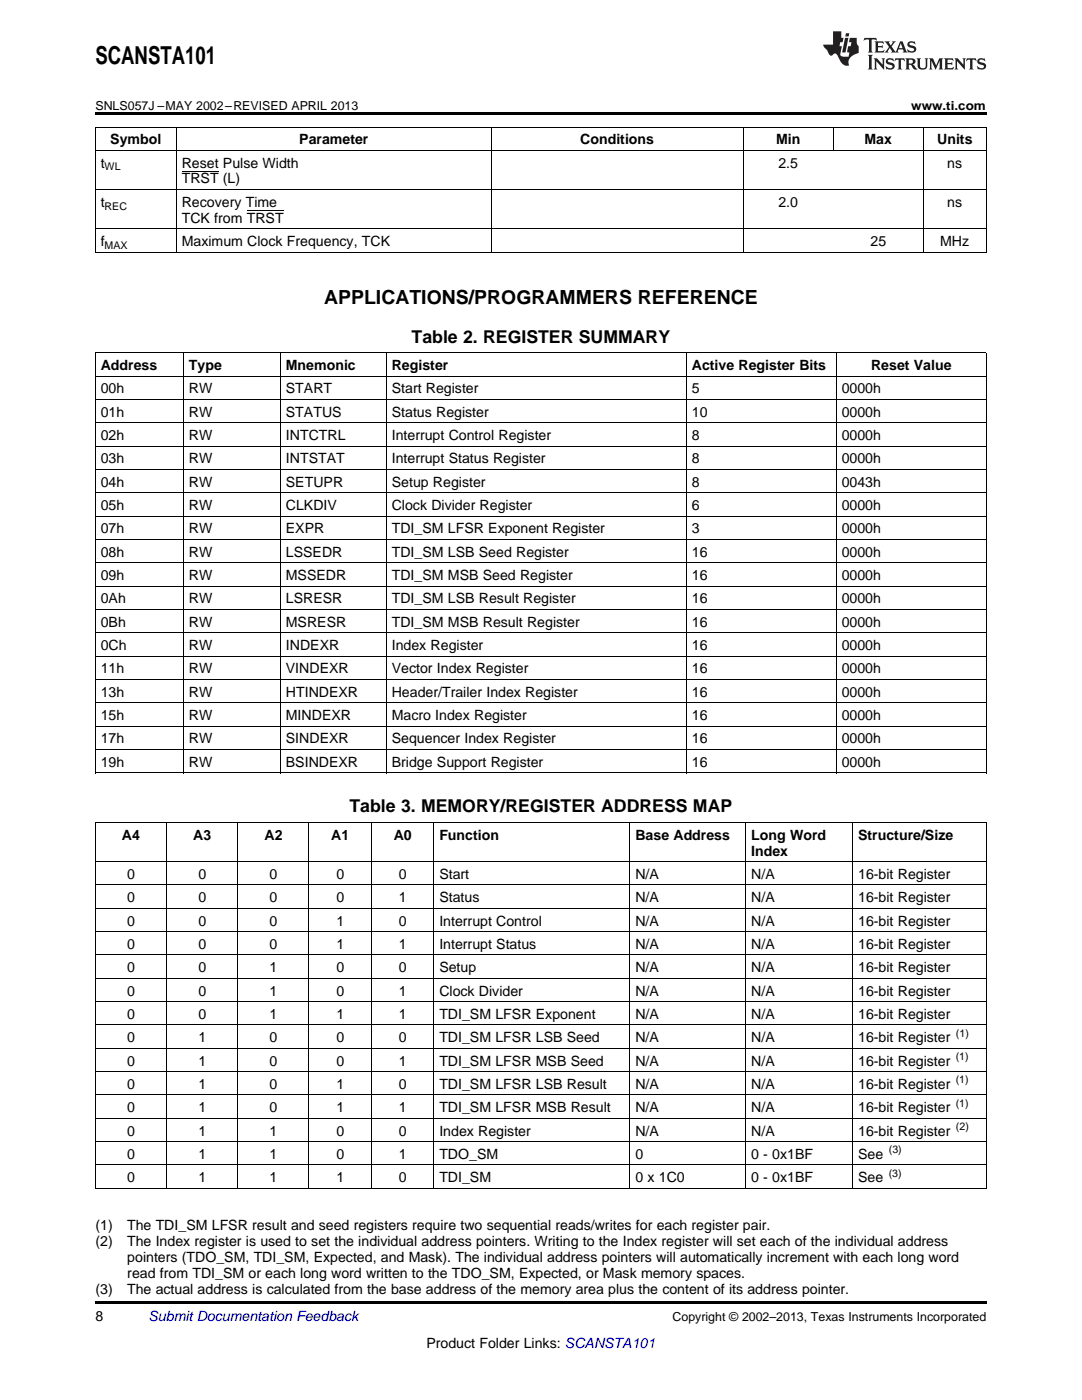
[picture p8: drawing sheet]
<svg xmlns="http://www.w3.org/2000/svg" width="216mm" height="279mm" viewBox="0 0 216 279" stroke-linecap="round" stroke-linejoin="round" font-family="sans-serif">
<defs><g id="words">
<text font-size="4.9" x="19" y="12.8">SCANSTA101</text>
<text font-size="3.9" x="64.7" y="60.6">APPLICATIONS/PROGRAMMERS REFERENCE</text>
<g font-size="3.5">
<text x="82.1" y="68.4">Table 2. REGISTER SUMMARY</text>
<text x="69.7" y="162.1">Table 3. MEMORY/REGISTER ADDRESS MAP</text>
</g>
<g font-size="2.8">
<text x="22" y="28.8">Symbol</text>
<text x="59.7" y="28.8">Parameter</text>
<text x="115.8" y="28.8">Conditions</text>
<text x="154.9" y="28.8">Min</text>
<text x="172.5" y="28.8">Max</text>
<text x="187" y="28.8">Units</text>
<text x="20.1" y="33.4">t</text>
<text x="36.3" y="33.4">Reset Pulse Width</text>
<text x="155.3" y="33.4">2.5</text>
<text x="189" y="33.4">ns</text>
<text x="20.1" y="41.3">t</text>
<text x="36.3" y="36.6">TRST (L)</text>
<text x="36.3" y="41.3">Recovery Time</text>
<text x="155.3" y="41.3">2.0</text>
<text x="189" y="41.3">ns</text>
<text x="36.3" y="44.4">TCK from TRST</text>
<text x="20.1" y="49.1">f</text>
<text x="36.3" y="49.1">Maximum Clock Frequency, TCK</text>
<text x="173.7" y="49.1">25</text>
<text x="187.6" y="49.1">MHz</text>
<text x="20.1" y="73.9">Address</text>
<text x="37.7" y="73.9">Type</text>
<text x="57" y="73.9">Mnemonic</text>
<text x="78.2" y="73.9">Register</text>
<text x="138" y="73.9">Active Register Bits</text>
<text x="173.8" y="73.9">Reset Value</text>
<text x="20.1" y="78.5">00h</text>
<text x="20.1" y="83.2">01h</text>
<text x="37.7" y="78.5">RW</text>
<text x="37.7" y="83.2">RW</text>
<text x="57" y="78.5">START</text>
<text x="57" y="83.2">STATUS</text>
<text x="78.2" y="78.5">Start Register</text>
<text x="78.2" y="83.2">Status Register</text>
<text x="138" y="78.5">5</text>
<text x="138" y="83.2">10</text>
<text x="168" y="78.5">0000h</text>
<text x="168" y="83.2">0000h</text>
<text x="20.1" y="87.8">02h</text>
<text x="37.7" y="87.8">RW</text>
<text x="57" y="87.8">INTCTRL</text>
<text x="78.2" y="87.8">Interrupt Control Register</text>
<text x="138" y="87.8">8</text>
<text x="168" y="87.8">0000h</text>
<text x="20.1" y="92.5">03h</text>
<text x="37.7" y="92.5">RW</text>
<text x="57" y="92.5">INTSTAT</text>
<text x="78.2" y="92.5">Interrupt Status Register</text>
<text x="138" y="92.5">8</text>
<text x="168" y="92.5">0000h</text>
<text x="20.1" y="97.2">04h</text>
<text x="20.1" y="101.8">05h</text>
<text x="37.7" y="97.2">RW</text>
<text x="37.7" y="101.8">RW</text>
<text x="57" y="97.2">SETUPR</text>
<text x="57" y="101.8">CLKDIV</text>
<text x="78.2" y="97.2">Setup Register</text>
<text x="78.2" y="101.8">Clock Divider Register</text>
<text x="138" y="97.2">8</text>
<text x="138" y="101.8">6</text>
<text x="168" y="97.2">0043h</text>
<text x="168" y="101.8">0000h</text>
<text x="20.1" y="106.5">07h</text>
<text x="37.7" y="106.5">RW</text>
<text x="57" y="106.5">EXPR</text>
<text x="78.2" y="106.5">TDI_SM LFSR Exponent Register</text>
<text x="138" y="106.5">3</text>
<text x="168" y="106.5">0000h</text>
<text x="20.1" y="111.1">08h</text>
<text x="37.7" y="111.1">RW</text>
<text x="57" y="111.1">LSSEDR</text>
<text x="78.2" y="111.1">TDI_SM LSB Seed Register</text>
<text x="138" y="111.1">16</text>
<text x="168" y="111.1">0000h</text>
<text x="20.1" y="115.8">09h</text>
<text x="37.7" y="115.8">RW</text>
<text x="57" y="115.8">MSSEDR</text>
<text x="78.2" y="115.8">TDI_SM MSB Seed Register</text>
<text x="138" y="115.8">16</text>
<text x="168" y="115.8">0000h</text>
<text x="20.1" y="120.4">0Ah</text>
<text x="20.1" y="125.1">0Bh</text>
<text x="37.7" y="120.4">RW</text>
<text x="37.7" y="125.1">RW</text>
<text x="57" y="120.4">LSRESR</text>
<text x="57" y="125.1">MSRESR</text>
<text x="78.2" y="120.4">TDI_SM LSB Result Register</text>
<text x="78.2" y="125.1">TDI_SM MSB Result Register</text>
<text x="138" y="120.4">16</text>
<text x="138" y="125.1">16</text>
<text x="168" y="120.4">0000h</text>
<text x="168" y="125.1">0000h</text>
<text x="20.1" y="129.8">0Ch</text>
<text x="37.7" y="129.8">RW</text>
<text x="57" y="129.8">INDEXR</text>
<text x="78.2" y="129.8">Index Register</text>
<text x="138" y="129.8">16</text>
<text x="168" y="129.8">0000h</text>
<text x="20.1" y="134.4">11h</text>
<text x="37.7" y="134.4">RW</text>
<text x="57" y="134.4">VINDEXR</text>
<text x="78.2" y="134.4">Vector Index Register</text>
<text x="138" y="134.4">16</text>
<text x="168" y="134.4">0000h</text>
<text x="20.1" y="139.1">13h</text>
<text x="20.1" y="143.7">15h</text>
<text x="37.7" y="139.1">RW</text>
<text x="37.7" y="143.7">RW</text>
<text x="57" y="139.1">HTINDEXR</text>
<text x="57" y="143.7">MINDEXR</text>
<text x="78.2" y="139.1">Header/Trailer Index Register</text>
<text x="78.2" y="143.7">Macro Index Register</text>
<text x="138" y="139.1">16</text>
<text x="138" y="143.7">16</text>
<text x="168" y="139.1">0000h</text>
<text x="168" y="143.7">0000h</text>
<text x="20.1" y="148.4">17h</text>
<text x="37.7" y="148.4">RW</text>
<text x="57" y="148.4">SINDEXR</text>
<text x="78.2" y="148.4">Sequencer Index Register</text>
<text x="138" y="148.4">16</text>
<text x="168" y="148.4">0000h</text>
<text x="20.1" y="153">19h</text>
<text x="37.7" y="153">RW</text>
<text x="57" y="153">BSINDEXR</text>
<text x="78.2" y="153">Bridge Support Register</text>
<text x="138" y="153">16</text>
<text x="168" y="153">0000h</text>
<text x="24.3" y="167.6">A4</text>
<text x="38.6" y="167.6">A3</text>
<text x="52.8" y="167.6">A2</text>
<text x="66.1" y="167.6">A1</text>
<text x="78.6" y="167.6">A0</text>
<text x="87.7" y="167.6">Function</text>
<text x="126.8" y="167.6">Base Address</text>
<text x="149.9" y="167.6">Long Word</text>
<text x="171.2" y="167.6">Structure/Size</text>
<text x="149.9" y="170.7">Index</text>
<text x="25.4" y="175.4">0</text>
<text x="39.6" y="175.4">0</text>
<text x="53.8" y="175.4">0</text>
<text x="67.1" y="175.4">0</text>
<text x="79.6" y="175.4">0</text>
<text x="87.7" y="175.4">Start</text>
<text x="126.8" y="175.4">N/A</text>
<text x="149.9" y="175.4">N/A</text>
<text x="171.2" y="175.4">16-bit Register</text>
<text x="25.4" y="180.1">0</text>
<text x="25.4" y="184.7">0</text>
<text x="39.6" y="180.1">0</text>
<text x="39.6" y="184.7">0</text>
<text x="53.8" y="180.1">0</text>
<text x="53.8" y="184.7">0</text>
<text x="67.1" y="180.1">0</text>
<text x="67.1" y="184.7">1</text>
<text x="79.6" y="180.1">1</text>
<text x="79.6" y="184.7">0</text>
<text x="87.7" y="180.1">Status</text>
<text x="87.7" y="184.7">Interrupt Control</text>
<text x="126.8" y="180.1">N/A</text>
<text x="126.8" y="184.7">N/A</text>
<text x="149.9" y="180.1">N/A</text>
<text x="149.9" y="184.7">N/A</text>
<text x="171.2" y="180.1">16-bit Register</text>
<text x="171.2" y="184.7">16-bit Register</text>
<text x="25.4" y="189.4">0</text>
<text x="39.6" y="189.4">0</text>
<text x="53.8" y="189.4">0</text>
<text x="67.1" y="189.4">1</text>
<text x="79.6" y="189.4">1</text>
<text x="87.7" y="189.4">Interrupt Status</text>
<text x="126.8" y="189.4">N/A</text>
<text x="149.9" y="189.4">N/A</text>
<text x="171.2" y="189.4">16-bit Register</text>
<text x="25.4" y="194">0</text>
<text x="39.6" y="194">0</text>
<text x="53.8" y="194">1</text>
<text x="67.1" y="194">0</text>
<text x="79.6" y="194">0</text>
<text x="87.7" y="194">Setup</text>
<text x="126.8" y="194">N/A</text>
<text x="149.9" y="194">N/A</text>
<text x="171.2" y="194">16-bit Register</text>
<text x="25.4" y="198.7">0</text>
<text x="25.4" y="203.3">0</text>
<text x="39.6" y="198.7">0</text>
<text x="39.6" y="203.3">0</text>
<text x="53.8" y="198.7">1</text>
<text x="53.8" y="203.3">1</text>
<text x="67.1" y="198.7">0</text>
<text x="67.1" y="203.3">1</text>
<text x="79.6" y="198.7">1</text>
<text x="79.6" y="203.3">1</text>
<text x="87.7" y="198.7">Clock Divider</text>
<text x="87.7" y="203.3">TDI_SM LFSR Exponent</text>
<text x="126.8" y="198.7">N/A</text>
<text x="126.8" y="203.3">N/A</text>
<text x="149.9" y="198.7">N/A</text>
<text x="149.9" y="203.3">N/A</text>
<text x="171.2" y="198.7">16-bit Register</text>
<text x="171.2" y="203.3">16-bit Register</text>
<text x="25.4" y="208">0</text>
<text x="39.6" y="208">1</text>
<text x="53.8" y="208">0</text>
<text x="67.1" y="208">0</text>
<text x="79.6" y="208">0</text>
<text x="87.7" y="208">TDI_SM LFSR LSB Seed</text>
<text x="126.8" y="208">N/A</text>
<text x="149.9" y="208">N/A</text>
<text x="171.2" y="208">16-bit Register</text>
<text x="25.4" y="212.7">0</text>
<text x="39.6" y="212.7">1</text>
<text x="53.8" y="212.7">0</text>
<text x="67.1" y="212.7">0</text>
<text x="79.6" y="212.7">1</text>
<text x="87.7" y="212.7">TDI_SM LFSR MSB Seed</text>
<text x="126.8" y="212.7">N/A</text>
<text x="149.9" y="212.7">N/A</text>
<text x="171.2" y="212.7">16-bit Register</text>
<text x="25.4" y="217.3">0</text>
<text x="25.4" y="222">0</text>
<text x="39.6" y="217.3">1</text>
<text x="39.6" y="222">1</text>
<text x="53.8" y="217.3">0</text>
<text x="53.8" y="222">0</text>
<text x="67.1" y="217.3">1</text>
<text x="67.1" y="222">1</text>
<text x="79.6" y="217.3">0</text>
<text x="79.6" y="222">1</text>
<text x="87.7" y="217.3">TDI_SM LFSR LSB Result</text>
<text x="87.7" y="222">TDI_SM LFSR MSB Result</text>
<text x="126.8" y="217.3">N/A</text>
<text x="126.8" y="222">N/A</text>
<text x="149.9" y="217.3">N/A</text>
<text x="149.9" y="222">N/A</text>
<text x="171.2" y="217.3">16-bit Register</text>
<text x="171.2" y="222">16-bit Register</text>
<text x="25.4" y="226.6">0</text>
<text x="39.6" y="226.6">1</text>
<text x="53.8" y="226.6">1</text>
<text x="67.1" y="226.6">0</text>
<text x="79.6" y="226.6">0</text>
<text x="87.7" y="226.6">Index Register</text>
<text x="126.8" y="226.6">N/A</text>
<text x="149.9" y="226.6">N/A</text>
<text x="171.2" y="226.6">16-bit Register</text>
<text x="25.4" y="231.3">0</text>
<text x="39.6" y="231.3">1</text>
<text x="53.8" y="231.3">1</text>
<text x="67.1" y="231.3">0</text>
<text x="79.6" y="231.3">1</text>
<text x="87.7" y="231.3">TDO_SM</text>
<text x="126.8" y="231.3">0</text>
<text x="149.9" y="231.3">0 - 0x1BF</text>
<text x="171.2" y="231.3">See</text>
<text x="25.4" y="235.9">0</text>
<text x="39.6" y="235.9">1</text>
<text x="53.8" y="235.9">1</text>
<text x="67.1" y="235.9">1</text>
<text x="79.6" y="235.9">0</text>
<text x="87.7" y="235.9">TDI_SM</text>
<text x="126.8" y="235.9">0 x 1C0</text>
<text x="149.9" y="235.9">0 - 0x1BF</text>
<text x="171.2" y="235.9">See</text>
<text x="19" y="245.5">(1)</text>
<text x="25.4" y="245.5">The TDI_SM LFSR result and seed registers require two sequential reads/writes for each register pair.</text>
<text x="19" y="248.7">(2)</text>
<text x="25.4" y="248.7">The Index register is used to set the individual address pointers. Writing to the Index register will set each of the individual address</text>
<text x="25.4" y="251.9">pointers (TDO_SM, TDI_SM, Expected, and Mask). The individual address pointers will automatically increment with each long word</text>
<text x="25.4" y="255.1">read from TDI_SM or each long word written to the TDO_SM, Expected, or Mask memory spaces.</text>
<text x="19" y="258.2">(3)</text>
<text x="19" y="263.6">8</text>
<text x="25.4" y="258.2">The actual address is calculated from the base address of the memory area plus the content of its address pointer.</text>
<text x="85.1" y="269">Product Folder Links: SCANSTA101</text>
</g>
<text font-size="2.8" fill="#0000c8" x="29.6" y="263.6">Submit Documentation Feedback</text>
<g font-size="2.5">
<text x="19" y="21.9">SNLS057J –MAY 2002–REVISED APRIL 2013</text>
<text x="181.8" y="21.9">www.ti.com</text>
<text x="134.2" y="263.6">Copyright © 2002–2013, Texas Instruments Incorporated</text>
</g>
<g font-size="2.1">
<text x="20.9" y="34">WL</text>
<text x="20.9" y="41.8">REC</text>
<text x="20.9" y="49.7">MAX</text>
<text x="190.7" y="206.9">(1)</text>
<text x="190.7" y="211.5">(1)</text>
<text x="190.7" y="216.2">(1)</text>
<text x="190.7" y="220.8">(1)</text>
<text x="190.7" y="225.5">(2)</text>
<text x="177.4" y="230.2">(3)</text>
<text x="177.3" y="234.8">(3)</text>
</g>
</g></defs>
<path d="M19 22.5h177.8v.5h-177.8zM19 259.7h177.8v.5h-177.8z" fill="#000"/>
<g fill="none" stroke="#000" stroke-width=".2">
<path d="M19 37.8h177.8M19 30h177.8M19 25.3h177.8M19.1 25.4v25M35.2 25.4v25M98 25.4v25M148.3 25.4v25M166.2 25.4v4.7M184.2 25.4v25M196.8 25.4v25M19 50.3h177.8M19 45.7h177.8"/>
<path d="M19 79.7h177.8M19 75.1h177.8M19 70.4h177.8M19.1 70.5v83.8M36.6 70.5v83.8M55.9 70.5v83.8M77.1 70.5v83.8M136.9 70.5v83.8M166.8 70.5v83.8M196.8 70.5v83.8M19 98.4h177.8M19 93.7h177.8"/>
<path d="M19 89.1h177.8M19 84.4h177.8M19 117h177.8M19 112.3h177.8M19 107.7h177.8M19 103h177.8M19 135.6h177.8M19 131h177.8M19 126.3h177.8M19 121.7h177.8M19 154.3h177.8M19 149.6h177.8"/>
<path d="M19 144.9h177.8M19 140.3h177.8M19 176.6h177.8M19 172h177.8M19 164.1h177.8M19.1 164.2v73M33.2 164.2v73M47.4 164.2v73M61.6 164.2v73M74.1 164.2v73M86.6 164.2v73M125.7 164.2v73"/>
<path d="M148.8 164.2v73M170.1 164.2v73M196.8 164.2v73M19 199.9h177.8M19 195.2h177.8M19 190.6h177.8M19 185.9h177.8M19 181.3h177.8M19 218.5h177.8M19 213.9h177.8M19 209.2h177.8M19 204.6h177.8"/>
<path d="M19 237.2h177.8M19 232.5h177.8M19 227.8h177.8M19 223.2h177.8"/>
</g>
<g fill="#231f20">
<path d="M172.5 7.6l-.1 .5 .4-.2h.6v.1v2.1l-.2 .4h.9l-.2-.4v-2.1l.1-.1h.5l.5 .2-.2-.5zM174.5 8.3l.2 .3v1.5l-.2 .4h1.8l.2-.6a1.04 1.04 0 0 1-1.3 .2v-.7h.6l.3 .2v-.6l-.3 .2h-.6v-.6l.8-.1 .4 .3-.2-.5zM176.5 8.3l.9 1.1-.9 1.1h.8l-.2-.2 .4-.7 .5 .7-.2 .2h1.5l-.2-.2 .2-.4h.9l.1 .4-.2 .2h1l-.3-.3-.7-1.9h-.5l-.9 2-.8-1 .9-1h-.8l.1 .3-.4 .5-.3-.6 .1-.2zM179.7 8.6l.4 1h-.7zM181.3 8.4a.63 .63 0 0 0-.2 .7 .63 .63 0 0 0 .6 .4l.6 .2 .1 .2a.75 .75 0 0 1-.7 .4 .75 .75 0 0 1-.6-.5l.1 .7 .1-.1a1.11 1.11 0 0 0 1.5-.6 1.13 1.13 0 0 0-1.2-.8l-.1-.4a1.04 1.04 0 0 1 1.2 .2l-.2-.5-.2 .1-.4-.2zM173.2 10.9l.2 .4v2.2l-.2 .4h1l-.3-.4v-2.2l.3-.4zM174.3 11.6l.3 .4v1.5l-.3 .4h.8l-.2-.4v-1.3l1.5 1.7v-1.9l.2-.4h-.7l.2 .4v.9l-1.1-1.3zM177 11.8a.62 .62 0 0 0-.2 .7 .62 .62 0 0 0 .6 .4l.6 .1 .1 .3a.76 .76 0 0 1-.7 .3 .76 .76 0 0 1-.7-.4l.2 .7 .1-.1a1.11 1.11 0 0 0 1.5-.6 1.13 1.13 0 0 0-1.2-.8l-.1-.4a1.04 1.04 0 0 1 1.2 .2l-.2-.6-.2 .1-.5-.1zM178.7 11.6l-.2 .6a.61 .61 0 0 1 .8-.3v1.6l-.2 .4h.9l-.2-.4v-1.6a.63 .63 0 0 1 .7 .3l-.1-.6zM180.6 11.6l.3 .4v1.5l-.3 .4h1l-.2-.2-.1-.8 .6 .2a.76 .76 0 0 0 1.2 .7l-1-1a.58 .58 0 0 0 .6-.5 .58 .58 0 0 0-.5-.6zM181.4 11.9h.1a.45 .45 0 0 1 .5 .1 .45 .45 0 0 1 .1 .5l-.8 .2zM182.9 11.6l.2 .2a2.17 2.17 0 0 0 .3 1.9 .99 .99 0 0 0 1.6-.6v-1.1l.2-.4h-.7l.2 .2a1.92 1.92 0 0 1-.2 1.8 .6 .6 0 0 1-.9-.5v-1.1l.2-.4zM185.4 11.6l.2 .4v1.5l-.2 .4h.7l-.2-.4v-1.4l.8 1.8 .8-1.8v1.4l-.2 .4h.9l-.2-.4v-1.5l.2-.4h-.8l-.6 1.5-.6-1.5zM188.4 11.6l.2 .4v1.5l-.2 .4h1.8l.1-.6a1.04 1.04 0 0 1-1.2 .1v-.6h.5l.4 .2v-.6l-.4 .2h-.5v-.7h.8l.3 .3-.1-.6zM190.5 11.6l.2 .4v1.5l-.2 .4h.7l-.2-.4v-1.3l1.5 1.7v-1.9l.2-.4h-.7l.2 .4v.9l-1.1-1.3zM192.9 11.6l-.1 .6a.61 .61 0 0 1 .7-.3l.1 1.6-.3 .4h1l-.3-.4 .1-1.6a.63 .63 0 0 1 .7 .3l-.1-.6zM195.2 11.8a.62 .62 0 0 0-.2 .7 .62 .62 0 0 0 .6 .4l.6 .1 .1 .3a.76 .76 0 0 1-.7 .3 .76 .76 0 0 1-.6-.4l.1 .7 .1-.1a1.11 1.11 0 0 0 1.6-.6 1.13 1.13 0 0 0-1.3-.8l-.1-.4a1.04 1.04 0 0 1 1.2 .2l-.1-.6-.2 .1-.5-.1z"/>
<path d="M166.2 6.3v2.6h-1.9v.4l.8 .9a.91 .91 0 0 0 1 .8 .56 .56 0 0 1 .5-.3 .56 .56 0 0 1 .5 .3l.4 .8a1.53 1.53 0 0 0 1.9 1.2 1.54 1.54 0 0 1 1-2.1l.9-.3v-1.4a1.52 1.52 0 0 1-.4-1.6h-1.3l-.2 .8h.5l-.2 .8h-.5l-.1 1v.2l.4 .1-.2 .8a1.93 1.93 0 0 1-1.6-.3l.3-1.8h-.5l.2-.8h.4l.2-.8h-.4v-1.3zM168.6 7.6l-.6 2.9h.7l.6-2.9zM168.8 6.6l-.1 .7h.6l.2-.7z"/>
</g>
<path d="M36.3 34.1h7.3M49.2 42h7.4" fill="none" stroke="#000" stroke-width=".2"/>
<use href="#words"/>
</svg>
